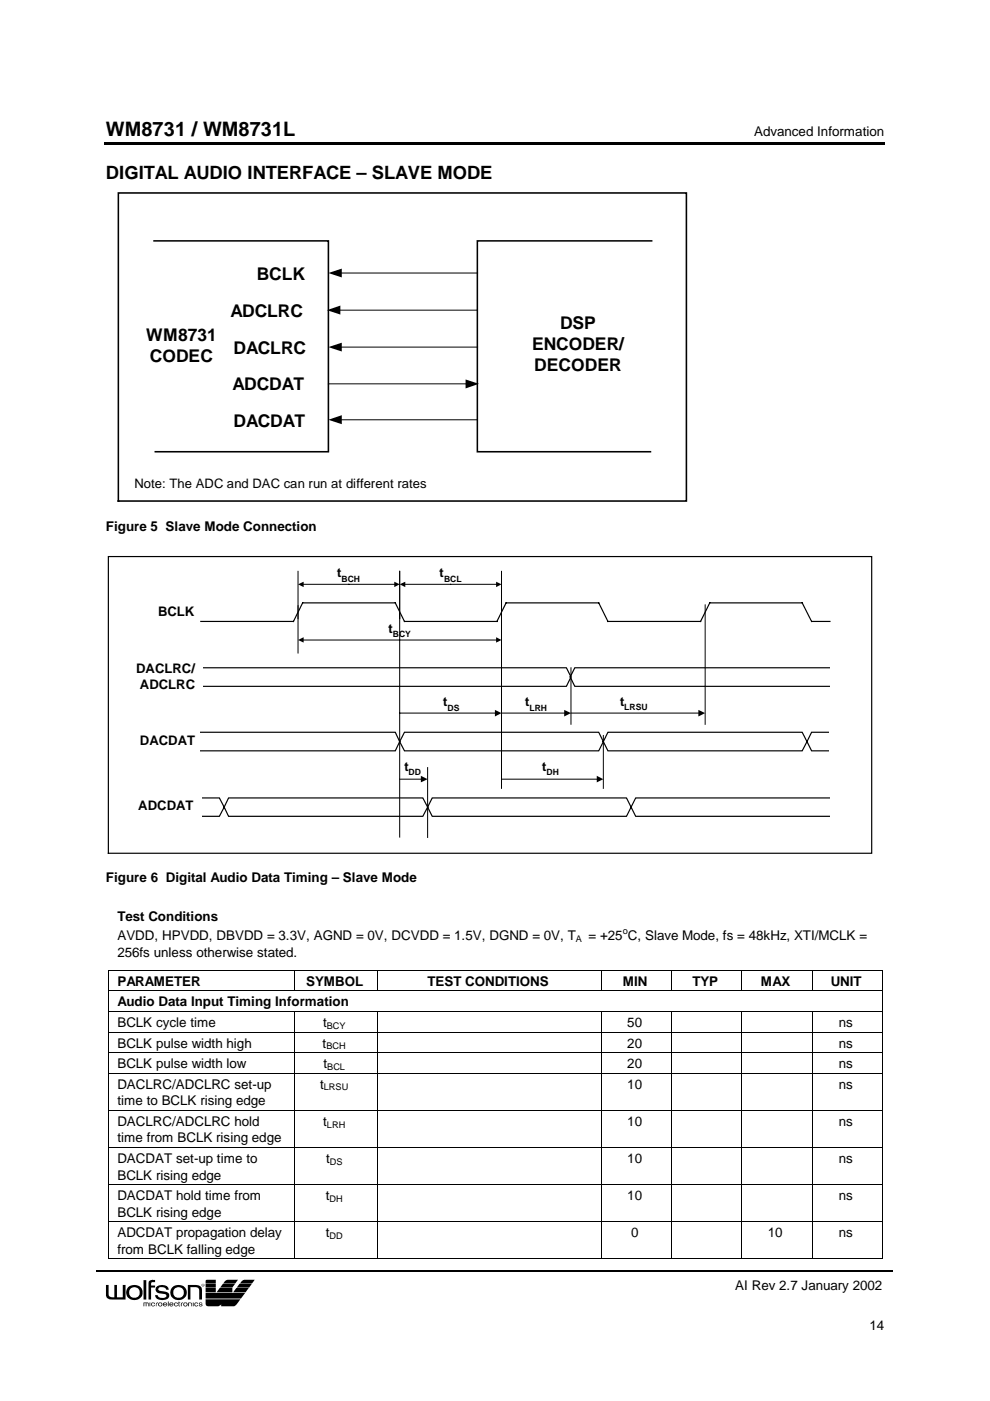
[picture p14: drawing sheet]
<svg xmlns="http://www.w3.org/2000/svg" width="210mm" height="297mm" viewBox="0 0 210 297" stroke-linecap="round" stroke-linejoin="round" font-family="sans-serif">
<defs><g id="words">
<text font-size="4.2" x="22.5" y="28.9">WM8731 / WM8731L</text>
<text font-size="3.9" x="22.5" y="37.9">DIGITAL AUDIO INTERFACE – SLAVE MODE</text>
<g font-size="3.7">
<text x="54.4" y="59.5">BCLK</text>
<text x="48.8" y="67.3">ADCLRC</text>
<text x="118.7" y="69.7">DSP</text>
<text x="31" y="72.4">WM8731</text>
<text x="31.8" y="76.8">CODEC</text>
<text x="49.5" y="75.1">DACLRC</text>
<text x="112.8" y="74.1">ENCODER/</text>
<text x="49.3" y="82.7">ADCDAT</text>
<text x="113.3" y="78.6">DECODER</text>
<text x="49.5" y="90.6">DACDAT</text>
</g>
<g font-size="2.8">
<text x="159.9" y="28.9">Advanced Information</text>
<text x="28.5" y="103.5">Note: The ADC and DAC can run at different rates</text>
<text x="22.5" y="112.6">Figure 5 Slave Mode Connection</text>
<text x="71.5" y="122.4">t</text>
<text x="93.2" y="122.4">t</text>
<text x="33.5" y="130.6">BCLK</text>
<text x="82.4" y="134.2">t</text>
<text x="28.9" y="142.7">DACLRC/</text>
<text x="29.7" y="146">ADCLRC</text>
<text x="94" y="149.8">t</text>
<text x="111.3" y="149.8">t</text>
<text x="131.5" y="149.6">t</text>
<text x="29.7" y="158">DACDAT</text>
<text x="85.8" y="163.5">t</text>
<text x="115" y="163.5">t</text>
<text x="29.3" y="171.8">ADCDAT</text>
<text x="22.5" y="187.1">Figure 6 Digital Audio Data Timing – Slave Mode</text>
<text x="24.9" y="195.2">Test Conditions</text>
<text x="24.9" y="199.4">AVDD, HPVDD, DBVDD = 3.3V, AGND = 0V, DCVDD = 1.5V, DGND = 0V, T</text>
<text x="24.9" y="202.9">256fs unless otherwise stated.</text>
<text x="124.8" y="199.4">= +25 C, Slave Mode, fs = 48kHz, XTI/MCLK =</text>
<text x="24.9" y="209">PARAMETER</text>
<text x="64.9" y="209">SYMBOL</text>
<text x="90.6" y="209">TEST CONDITIONS</text>
<text x="132.1" y="209">MIN</text>
<text x="146.8" y="209">TYP</text>
<text x="161.3" y="209">MAX</text>
<text x="176.1" y="209">UNIT</text>
<text x="24.9" y="213.4">Audio Data Input Timing Information</text>
<text x="24.9" y="217.7">BCLK cycle time</text>
<text x="68.5" y="217.8">t</text>
<text x="133" y="217.8">50</text>
<text x="177.8" y="217.8">ns</text>
<text x="24.9" y="222.1">BCLK pulse width high</text>
<text x="24.9" y="226.5">BCLK pulse width low</text>
<text x="68.4" y="222.1">t</text>
<text x="68.6" y="226.5">t</text>
<text x="133" y="222.1">20</text>
<text x="133" y="226.5">20</text>
<text x="177.8" y="222.1">ns</text>
<text x="177.8" y="226.5">ns</text>
<text x="24.9" y="230.8">DACLRC/ADCLRC set-up</text>
<text x="67.8" y="230.9">t</text>
<text x="133" y="230.9">10</text>
<text x="177.8" y="230.9">ns</text>
<text x="24.9" y="234.3">time to BCLK rising edge</text>
<text x="24.9" y="238.7">DACLRC/ADCLRC hold</text>
<text x="68.5" y="238.7">t</text>
<text x="133" y="238.7">10</text>
<text x="177.8" y="238.7">ns</text>
<text x="24.9" y="242.2">time from BCLK rising edge</text>
<text x="24.9" y="246.6">DACDAT set-up time to</text>
<text x="24.9" y="250.1">BCLK rising edge</text>
<text x="69.1" y="246.6">t</text>
<text x="133" y="246.6">10</text>
<text x="177.8" y="246.6">ns</text>
<text x="24.9" y="254.4">DACDAT hold time from</text>
<text x="24.9" y="258">BCLK rising edge</text>
<text x="69.1" y="254.5">t</text>
<text x="133" y="254.5">10</text>
<text x="177.8" y="254.5">ns</text>
<text x="24.9" y="262.3">ADCDAT propagation delay</text>
<text x="69.1" y="262.4">t</text>
<text x="133.8" y="262.4">0</text>
<text x="162.8" y="262.4">10</text>
<text x="177.8" y="262.4">ns</text>
<text x="24.9" y="265.8">from BCLK falling edge</text>
<text x="155.9" y="273.5">AI Rev 2.7 January 2002</text>
<text x="184.4" y="282">14</text>
</g>
<g font-size="1.9">
<text x="132" y="198">o</text>
<text x="122.1" y="199.7">A</text>
<text x="69.3" y="218.1">BCY</text>
<text x="69.2" y="222.5">BCH</text>
<text x="69.4" y="226.8">BCL</text>
<text x="68.7" y="231.2">LRSU</text>
<text x="69.3" y="239.1">LRH</text>
<text x="69.9" y="246.9">DS</text>
<text x="69.9" y="254.8">DH</text>
<text x="69.9" y="262.7">DD</text>
</g>
<g font-size="1.8">
<text x="72.4" y="123.3">BCH</text>
<text x="94.1" y="123.3">BCL</text>
<text x="83.3" y="135.1">BCY</text>
<text x="94.9" y="150.7">DS</text>
<text x="112.3" y="150.7">LRH</text>
<text x="132.4" y="150.5">LRSU</text>
<text x="86.6" y="164.4">DD</text>
<text x="115.9" y="164.4">DH</text>
</g>
</g></defs>
<g fill="#000">
<path d="M22 30.2h165.5v.4h-165.5zM104.9 269.3h.3v.3h-.3z"/>
<path d="M42.7 272.3l.2 .5 .4-.2v-.3l-.3-.1zM42.9 272.3h.3v.4h-.3zM42.9 272.3v.3l.1-.1 .2 .1v-.3zM43 272.3l.1 .1-.1 .1zM43.7 271.4l2.1-.1v.8h-2.2zM47.7 271.7l.5-.4h2.3l-.6 .8h-2.5zM43.6 272.2h2.2v.8h-2.2zM47.3 272.2h2.6l-.6 .8h-2.6zM50.8 272.2h2.6l-.6 .8h-2.6zM43.6 273.1h2.2v.9h-2.2zM46.6 273.1h2.7v.9h-3.4zM50.1 273.1h2.6l-.6 .9h-2.7zM43.6 274.1h8.4l-.9 1.2h-7.5zM43.6 275.5h7.4l-.9 1.2-.5 .3h-2.7v-.5l-.6 .5h-2.2a.51 .51 0 0 1-.5-.6zM51.2 271.7l.6-.4h2.2l-.5 .8h-2.6zM27.2 272.9a1.7 1.7 0 0 0 1.2 2.7 1.7 1.7 0 0 0 1.6-2.4 2 2 0 0 0-2.8-.3zM27.3 274.1a1.15 1.15 0 0 1 2.3 0 1.15 1.15 0 0 1-2.3 0zM30.4 271.4v4.1h.6v-4.1zM31.7 271.5l-.2 .6v3.4h.5v-2.5h.9v-.4h-.9v-.5l.2-.3h.7v-.4l-.5-.1zM33.3 272.7a.84 .84 0 0 0-.3 .9 .84 .84 0 0 0 .8 .6l1.2 .2 .3 .3a1.09 1.09 0 0 1-1.9-.1h-.5a1.52 1.52 0 0 0 2.1 1 .87 .87 0 0 0 .9-1 .87 .87 0 0 0-1-.8l-1.3-.3a.48 .48 0 0 1 .4-.6 1.09 1.09 0 0 1 1.3 .5h.5a1.59 1.59 0 0 0-2.5-.7zM36.6 272.9a1.71 1.71 0 0 0 .8 2.7 1.71 1.71 0 0 0 2.2-1.9 1.81 1.81 0 0 0-3-.8zM36.7 274.1a1.15 1.15 0 0 1 2.3 0 1.15 1.15 0 0 1-2.3 0zM39.8 272.4v3.1h.6v-2.6h1a.69 .69 0 0 1 .8 .7v1.9h.6l-.1-2.5a1.22 1.22 0 0 0-1.1-.6zM22.5 272.4h.5v1.9a.83 .83 0 0 0 1.2 .8v-2.7h.6v2.7h1.2v-2.7h.6v3.1h-2.9a1.09 1.09 0 0 1-1.2-.8zM32.1 276.2l-.1 .4 .3 .4 .4-.1 .2-.2-.4 .2-.3-.1v-.5l.7 .2a.52 .52 0 0 0-.8-.3zM33.6 276.2a.45 .45 0 0 0 .1 .7 .45 .45 0 0 0 .6-.1 .45 .45 0 0 0-.1-.6zM33.8 276.3h.4v.5h-.4zM34.7 276.2v.7a.47 .47 0 0 0 .7-.2l-.4 .2-.2-.1-.1-.2h.8l-.3-.4zM34.8 276.3h.4l.1 .2h-.6zM35.6 275.9v1.1h.2v-1.1zM36 276.2l-.1 .6a.45 .45 0 0 0 .7 .1l.2-.2-.4 .2-.3-.3h.7l-.1-.4zM36.1 276.3h.4l.2 .2h-.6zM37 276.2l-.1 .4 .3 .4 .4-.1 .2-.2-.5 .2-.2-.1v-.5l.7 .2a.48 .48 0 0 0-.8-.3zM37.8 276v.8l.2 .2h.2l-.2-.2v-.5h.2v-.1zM39 276.2a.45 .45 0 0 0 0 .7 .45 .45 0 0 0 .7-.1 .45 .45 0 0 0-.2-.6zM39.1 276.3h.4v.5h-.4zM39.9 276.2v.8h.2v-.7h.4l.1 .7h.1l-.1-.8zM41.3 276.2l-.1 .6a.45 .45 0 0 0 .7 .1l.1-.2-.4 .2-.3-.3 .1-.3h.2l.4 .2a.48 .48 0 0 0-.7-.3zM42.3 276.2l-.1 .3 .6 .3-.3 .1-.3-.2a.37 .37 0 0 0 .4 .3 .37 .37 0 0 0 .3-.4l-.6-.2 .2-.2 .4 .2-.1-.2zM30.4 276.2h1l.1 .8h-.1v-.5l-.3-.2v.7h-.2v-.7h-.3v.7h-.2zM40.9 276.2v.8h.2v-.8zM31.7 276.2v.8h.2v-.8zM33.1 276.2h.5v.1h-.3l-.1 .7h-.1zM38.4 276.2h.5v.1h-.3l-.1 .7h-.2z"/>
</g>
<path d="M20.4 269.4h84.4M105.2 269.4h84.1" fill="none" stroke="#000" stroke-width=".3"/>
<path d="M25.1 40.9h120.4v65.3h-120.4z" fill="none" stroke="#000" stroke-width=".33"/>
<path d="M52 69.2h4v10.5h-4z" fill-rule="evenodd" fill="#fff"/>
<path d="M32.7 51.1h36.9v44.7h-36.7M138.2 51.1h-37v44.7h36.7" fill="none" stroke="#000" stroke-width=".33"/>
<path d="M72.2 57.9h29.1M72 65.8h29M72.2 73.6h29.1M69.6 81.4h29.3M72.2 89h28.8" fill="none" stroke="#000" stroke-width=".21"/>
<path d="M69.6 57.9l2.9-.9v1.8zM69.3 65.8l2.9-1v1.9zM69.6 73.6l2.9-.9v1.8zM69.6 89l2.9-1v1.9zM98.7 80.5l2.8 .9-2.8 1z" fill="#000"/>
<path d="M23 118h161.8v62.9h-161.8zM42.6 131.8h19.6l2-4h19.6l2 4h19.6l1.9-4h19.6l2 4h19.6l2-4h19.6l2 4h3.9M42.6 141.6h77.5l1 1.9-1 2h-77.5l-1-2zM121.9 141.6h55.1l.9 1.9-.9 2h-55.1l-1-2z" fill="none" stroke="#000" stroke-width=".25"/>
<g fill="#fff">
<path d="M176 140.4h6.8v5.9h-6.8z" fill-rule="evenodd"/>
<path d="M39.1 140.1h4v5.9h-4z" fill-rule="evenodd"/>
</g>
<path d="M63.2 121.1v10.1zM84.7 121.1v10.1z" fill-rule="evenodd" fill="#fff" stroke="#000" stroke-width=".21"/>
<path d="M64.2 123.9h19.6" fill="none" stroke="#000" stroke-width=".21"/>
<path d="M63.2 123.9l1.2-.6v1.2zM83.6 123.3l1.1 .6-1.1 .6z" fill="#000"/>
<path d="M84.7 121.1v10.1zM106.3 121.1v10.1z" fill-rule="evenodd" fill="#fff" stroke="#000" stroke-width=".21"/>
<path d="M85.8 123.9h19.5" fill="none" stroke="#000" stroke-width=".21"/>
<path d="M84.7 123.9l1.2-.6v1.2zM105.2 123.3l1.1 .6-1.1 .6z" fill="#000"/>
<path d="M63.2 128.4v10zM106.3 128.4v10z" fill-rule="evenodd" fill="#fff" stroke="#000" stroke-width=".21"/>
<path d="M64.2 135.7h41.1" fill="none" stroke="#000" stroke-width=".21"/>
<path d="M63.2 135.7l1.2-.6v1.1zM105.2 135.1l1.1 .6-1.1 .5z" fill="#000"/>
<path d="M41.6 155.3h42.2l.9 1.9-.9 2h-42.2l-1-2zM85.8 155.3h41.1l1 1.9-1 2h-41.1l-1.1-2zM128.9 155.3h41.2l1 1.9-1 2h-41.2l-1-2zM172.1 155.3h5.8l1 1.9-1 2h-5.8l-1-2z" fill="none" stroke="#000" stroke-width=".25"/>
<g fill="#fff">
<path d="M38.5 154.4h3.9v5.9h-3.9z" fill-rule="evenodd"/>
<path d="M175.8 153.9h6.9v5.9h-6.9z" fill-rule="evenodd"/>
</g>
<path d="M40.6 169.2h5.9l1 1.9-1 2h-5.9l-.9-2zM48.5 169.2h41.2l1 1.9-1 2h-41.2l-1-2zM91.6 169.2h41.2l1 1.9-1 2h-41.2l-.9-2zM134.8 169.2h42.2l.9 1.9-.9 2h-42.2l-1-2z" fill="none" stroke="#000" stroke-width=".25"/>
<g fill="#fff">
<path d="M176 167.8h3.9v5.9h-3.9z" fill-rule="evenodd"/>
<path d="M35.9 167.8h6.8v5.9h-6.8z" fill-rule="evenodd"/>
</g>
<g fill="none" stroke="#000" stroke-width=".21">
<path d="M84.7 130.3v47.2M106.3 137.9v29.2M149.5 128.2v25.4M84.7 151.2h20.4M106.3 151.2h13.5M121.1 151.2h27.1M121.1 141.6v12M127.9 155.9v11.2M84.7 165.2h4.7M90.7 162.7v14.9M106.3 165.2h20.4M23 205.8v4.2"/>
<path d="M23 210.2v4.2M23 214.6v4.1M23 218.9v4.2M23.1 205.7h39.2M23.1 210.1h39.2M23.1 214.5h39.2M23.1 218.8h39.2M62.5 205.8v4.2M62.5 214.6v4.1M62.5 218.9v4.2M62.6 205.7h17.3M62.6 210.1h17.3"/>
<path d="M62.6 214.5h17.3M62.6 218.8h17.3M80 205.8v4.2M80 214.6v4.1M80 218.9v4.2M80.1 205.7h47.3M80.1 210.1h47.2M80.1 214.5h47.2M80.1 218.8h47.3M127.5 205.8v4.2M127.5 214.6v4.1M127.5 218.9v4.2"/>
<path d="M127.6 205.7h14.7M127.6 210.1h14.6M127.6 214.5h14.6M127.6 218.8h14.7M142.4 205.8v4.2M142.4 214.6v4.1M142.4 218.9v4.2M142.5 205.7h14.7M142.5 210.1h14.6M142.5 214.5h14.6M142.5 218.8h14.7M157.3 205.8v4.2"/>
<path d="M157.3 214.6v4.1M157.3 218.9v4.2M157.4 205.7h14.7M157.4 210.1h14.7M157.4 214.5h14.7M157.4 218.8h14.7M172.2 205.8v4.2M172.2 214.6v4.1M172.2 218.9v4.2M172.3 205.7h14.7M172.3 210.1h14.7M172.3 214.5h14.7"/>
<path d="M172.3 218.8h14.7M187.1 205.8v4.2M187.1 210.2v4.2M187.1 214.6v4.1M187.1 218.9v4.2M23 223.3v4.1M23 227.6v7.7M23 235.5v7.7M23.1 223.2h39.2M23.1 227.5h39.2M23.1 235.4h39.2M62.5 223.3v4.1"/>
<path d="M62.5 227.6v7.7M62.5 235.5v7.7M62.6 223.2h17.3M62.6 227.5h17.3M62.6 235.4h17.3M80 223.3v4.1M80 227.6v7.7M80 235.5v7.7M80.1 223.2h47.3M80.1 227.5h47.3M80.1 235.4h47.3M127.5 223.3v4.1"/>
<path d="M127.5 227.6v7.7M127.5 235.5v7.7M127.6 223.2h14.7M127.6 227.5h14.7M127.6 235.4h14.7M142.4 223.3v4.1M142.4 227.6v7.7M142.4 235.5v7.7M142.5 223.2h14.7M142.5 227.5h14.7M142.5 235.4h14.7M157.3 223.3v4.1"/>
<path d="M157.3 227.6v7.7M157.3 235.5v7.7M157.4 223.2h14.7M157.4 227.5h14.7M157.4 235.4h14.7M172.2 223.3v4.1M172.2 227.6v7.7M172.2 235.5v7.7M172.3 223.2h14.7M172.3 227.5h14.7M172.3 235.4h14.7M187.1 223.3v4.1"/>
<path d="M187.1 227.6v7.7M187.1 235.5v7.7M23 243.4v7.7M23 251.3v7.6M23 259.1v7.7M23.1 243.3h39.2M23.1 251.2h39.2M23.1 259h39.2M62.5 243.4v7.7M62.5 251.3v7.6M62.5 259.1v7.7M62.6 243.3h17.3"/>
<path d="M62.6 251.2h17.3M62.6 259h17.3M80 243.4v7.7M80 251.3v7.6M80 259.1v7.7M80.1 243.3h47.3M80.1 251.2h47.3M80.1 259h47.3M127.5 243.4v7.7M127.5 251.3v7.6M127.5 259.1v7.7M127.6 243.3h14.7"/>
<path d="M127.6 251.2h14.7M127.6 259h14.7M142.4 243.4v7.7M142.4 251.3v7.6M142.4 259.1v7.7M142.5 243.3h14.7M142.5 251.2h14.7M142.5 259h14.7M157.3 243.4v7.7M157.3 251.3v7.6M157.3 259.1v7.7M157.4 243.3h14.7"/>
<path d="M157.4 251.2h14.7M157.4 259h14.7M172.2 243.4v7.7M172.2 251.3v7.6M172.2 259.1v7.7M172.3 243.3h14.7M172.3 251.2h14.7M172.3 259h14.7M187.1 243.4v7.7M187.1 251.3v7.6M187.1 259.1v7.7M23.1 266.9h39.2"/>
<path d="M62.6 266.9h17.3M80.1 266.9h47.3M127.6 266.9h14.7M142.5 266.9h14.7M157.4 266.9h14.7M172.3 266.9h14.7"/>
</g>
<path d="M104.9 150.5l1.4 .7-1.4 .7zM119.6 150.5l1.5 .7-1.5 .7zM148.1 150.5l1.4 .7-1.4 .7zM89.2 164.5l1.5 .7-1.5 .7zM126.5 164.5l1.4 .7-1.4 .7z" fill="#000"/>
<g fill="#000">
<path d="M22.9 205.7l.1 .1zM22.9 210l.1 .2zM22.9 214.4l.1 .1zM22.9 218.8l.1 .1zM62.4 205.7l.1 .1zM62.4 210l.1 .2zM62.4 214.4l.1 .1zM62.4 218.8l.1 .1zM79.9 205.7l.1 .1zM79.9 210l.1 .2zM79.9 214.4l.1 .1zM79.9 218.8l.1 .1z"/>
<path d="M127.4 210l.1 .2zM127.4 214.4l.1 .1zM127.4 205.7l.1 .1zM127.4 218.8l.1 .1zM142.3 210l.1 .2zM142.3 214.4l.1 .1zM142.3 205.7l.1 .1zM142.3 218.8l.1 .1zM157.2 210l.1 .2zM157.2 214.4l.1 .1zM157.2 205.7l.1 .1zM157.2 218.8l.1 .1z"/>
<path d="M172.1 210l.1 .2zM172.1 214.4l.1 .1zM172.2 205.7l.1 .1zM172.2 210l.1 .2zM172.2 214.4l.1 .1zM172.2 218.8l.1 .1zM187.1 205.7l.1 .1zM187.1 210l.1 .2zM187.1 214.4l.1 .1zM187.1 218.8l.1 .1zM22.9 223.1l.1 .1zM22.9 227.5l.1 .1z"/>
<path d="M22.9 235.3l.1 .2zM62.4 223.1l.1 .1zM62.4 227.5l.1 .1zM62.4 235.3l.1 .2zM79.9 223.1l.1 .1zM79.9 227.5l.1 .1zM79.9 235.3l.1 .2zM127.4 223.1l.1 .1zM127.4 227.5l.1 .1zM127.4 235.3l.1 .2zM142.3 223.1l.1 .1zM142.3 227.5l.1 .1z"/>
<path d="M142.3 235.3l.1 .2zM157.2 223.1l.1 .1zM157.2 227.5l.1 .1zM157.2 235.3l.1 .2zM172.2 223.1l.1 .1zM172.2 227.5l.1 .1zM172.2 235.3l.1 .2zM187.1 223.1l.1 .1zM187.1 227.5l.1 .1zM187.1 235.3l.1 .2zM22.9 243.2l.1 .1zM22.9 251.1l.1 .1z"/>
<path d="M22.9 259l.1 .1zM62.4 243.2l.1 .1zM62.4 251.1l.1 .1zM62.4 259l.1 .1zM79.9 243.2l.1 .1zM79.9 251.1l.1 .1zM79.9 259l.1 .1zM127.4 243.2l.1 .1zM127.4 251.1l.1 .1zM127.4 259l.1 .1zM142.3 243.2l.1 .1zM142.3 251.1l.1 .1z"/>
<path d="M142.3 259l.1 .1zM157.2 243.2l.1 .1zM157.2 251.1l.1 .1zM157.2 259l.1 .1zM172.2 243.2l.1 .1zM172.2 251.1l.1 .1zM172.2 259l.1 .1zM187.1 243.2l.1 .1zM187.1 251.1l.1 .1zM187.1 259l.1 .1zM22.9 266.8l.1 .2zM62.4 266.8l.1 .2z"/>
<path d="M79.9 266.8l.1 .2zM127.4 266.8l.1 .2zM142.3 266.8l.1 .2zM157.2 266.8l.1 .2zM172.2 266.8l.1 .2zM187.1 266.8l.1 .2z"/>
</g>
<use href="#words"/>
</svg>
